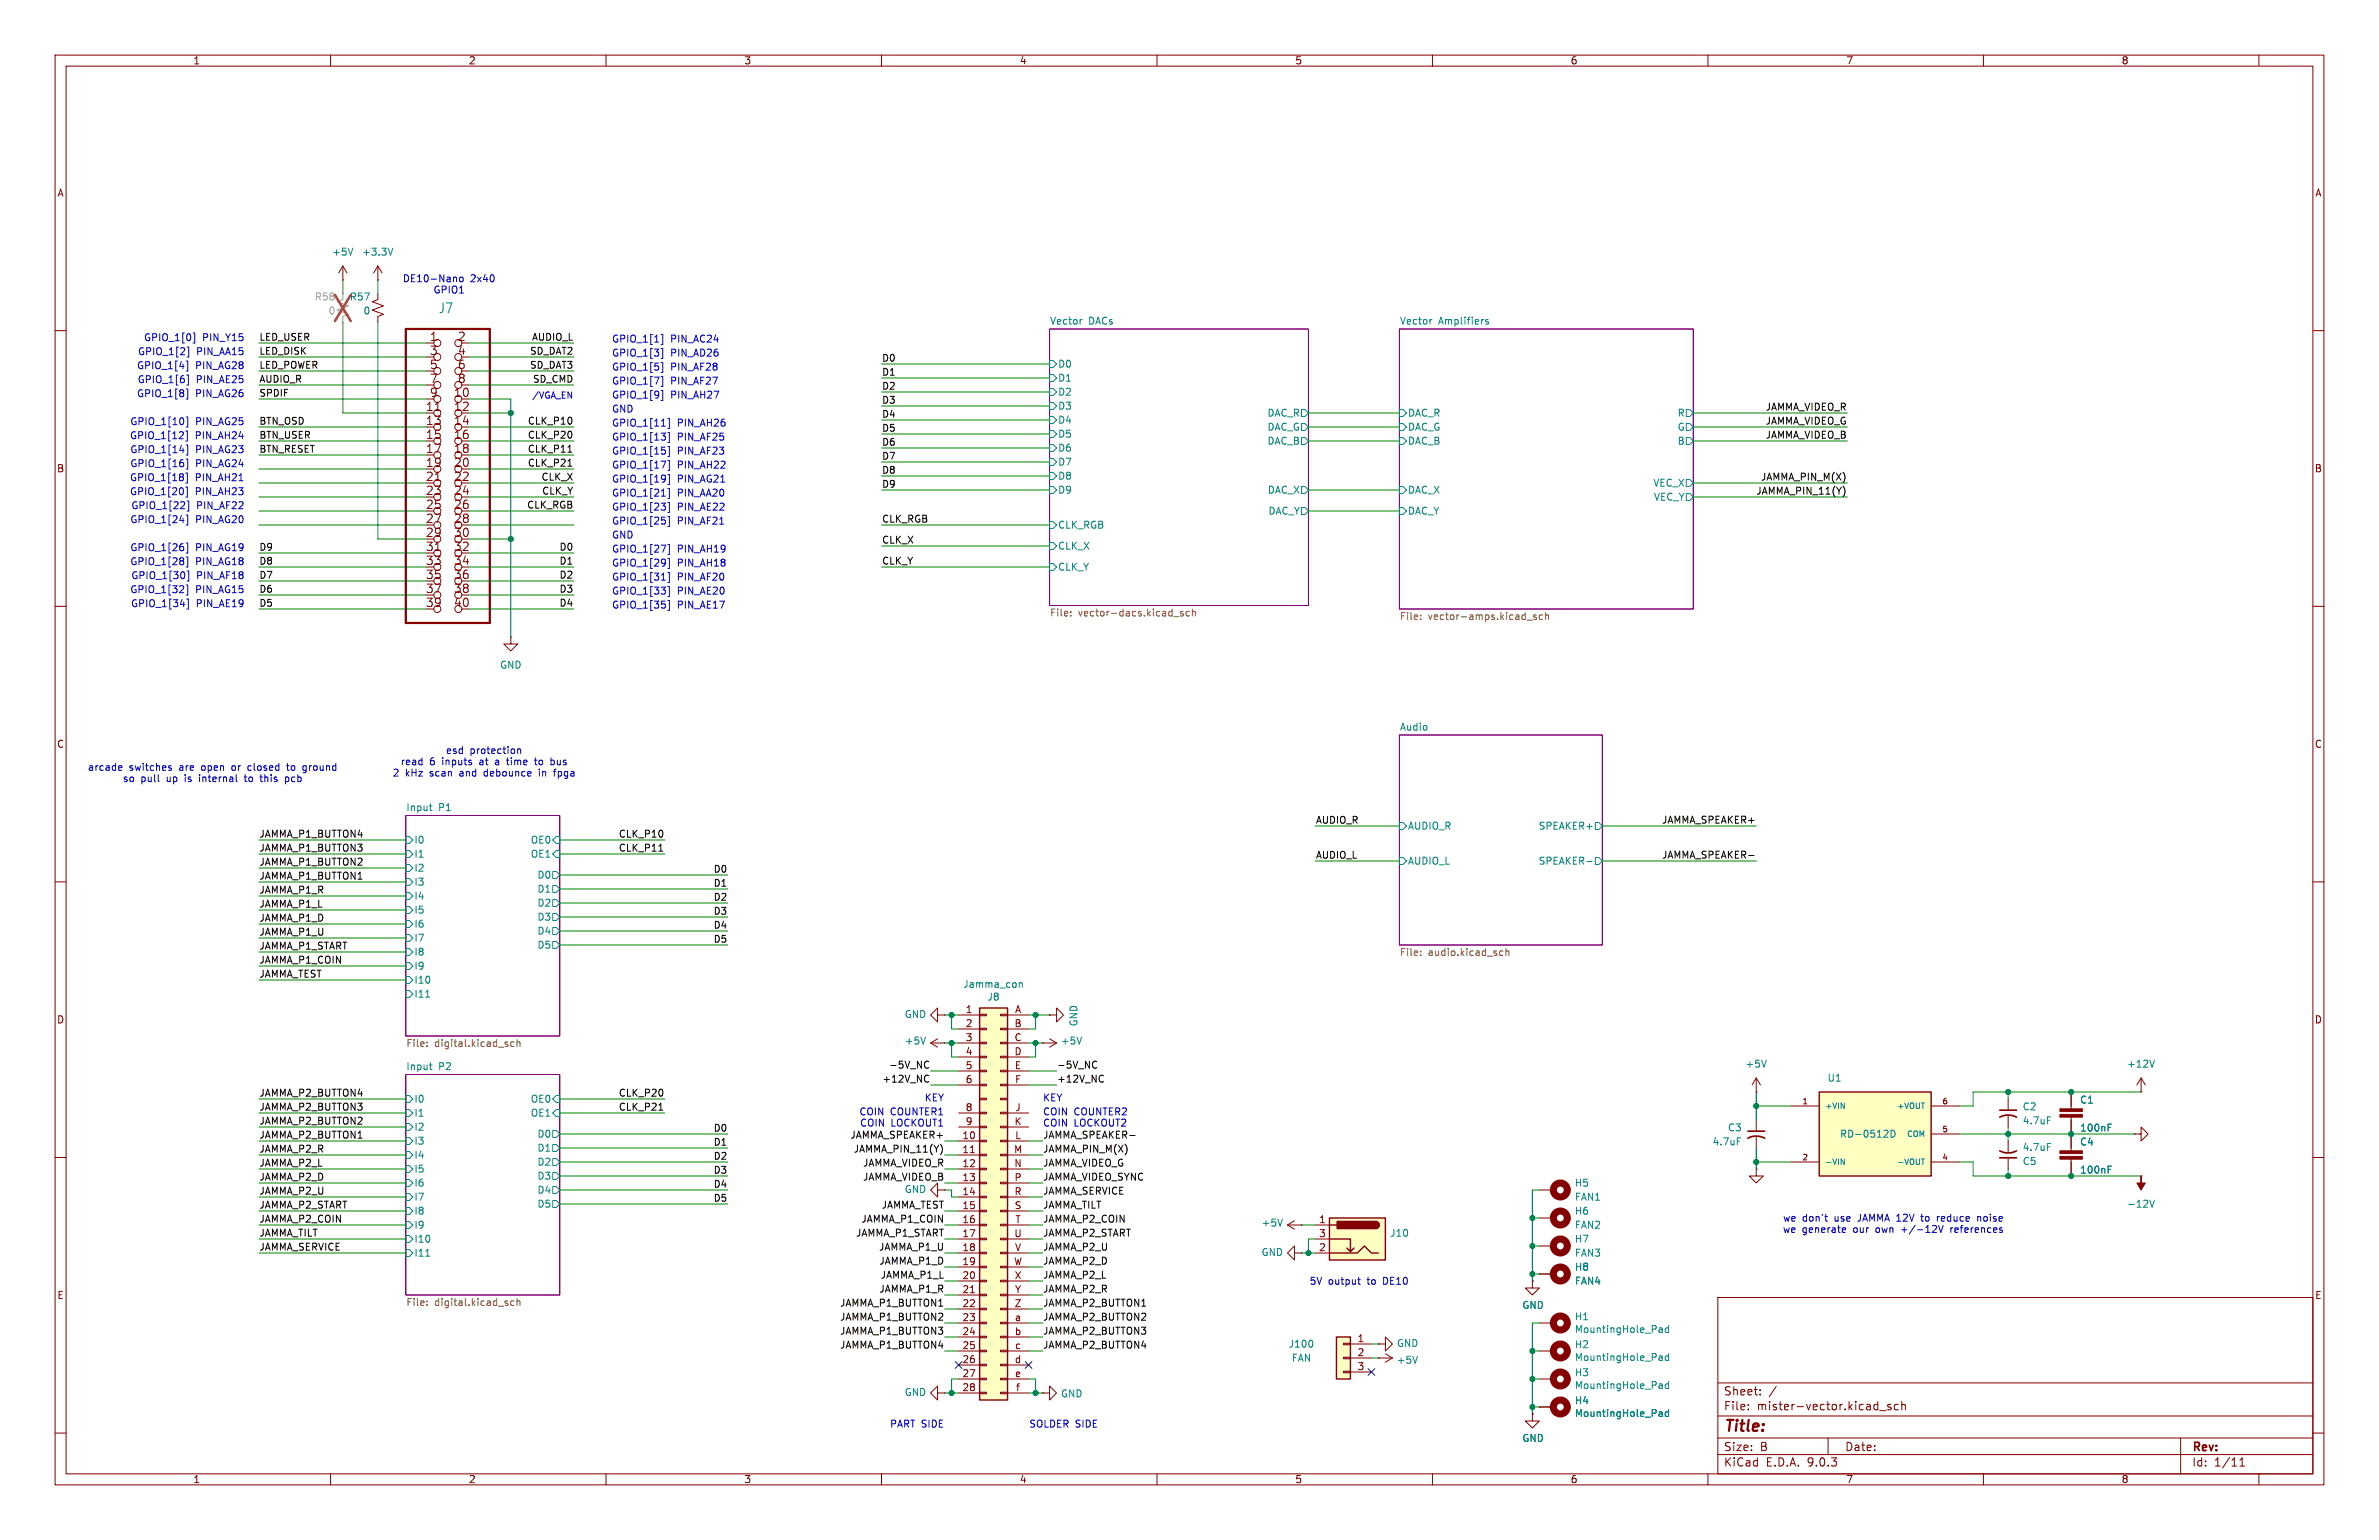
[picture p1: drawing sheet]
<svg xmlns="http://www.w3.org/2000/svg" width="432mm" height="279mm" viewBox="0 0 432 279" stroke-linecap="round" stroke-linejoin="round" font-family="sans-serif">
<defs><g id="words">
<text font-size="2.8" fill="#840000" x="312.8" y="260.3">Title:</text>
<text font-size="2.5" fill="#008484" x="79.6" y="57">J7</text>
<g font-size="2.1" fill="#840000">
<text x="77.9" y="62">1</text>
<text x="77.9" y="64.5">3</text>
<text x="83" y="62">2</text>
<text x="83" y="64.5">4</text>
<text x="77.9" y="67.1">5</text>
<text x="77.9" y="69.6">7</text>
<text x="83" y="67.1">6</text>
<text x="83" y="69.6">8</text>
<text x="77.2" y="74.7">11</text>
<text x="77.2" y="77.2">13</text>
<text x="77.9" y="72.1">9</text>
<text x="82.3" y="72.1">10</text>
<text x="82.3" y="74.7">12</text>
<text x="82.3" y="77.2">14</text>
<text x="77.2" y="79.8">15</text>
<text x="77.2" y="82.3">17</text>
<text x="82.3" y="79.8">16</text>
<text x="82.3" y="82.3">18</text>
<text x="77.2" y="84.8">19</text>
<text x="77.2" y="87.4">21</text>
<text x="77.2" y="89.9">23</text>
<text x="82.3" y="84.8">20</text>
<text x="82.3" y="87.4">22</text>
<text x="82.3" y="89.9">24</text>
<text x="77.2" y="92.5">25</text>
<text x="77.2" y="95">27</text>
<text x="82.3" y="92.5">26</text>
<text x="82.3" y="95">28</text>
<text x="77.2" y="97.5">29</text>
<text x="77.2" y="100.1">31</text>
<text x="82.3" y="97.5">30</text>
<text x="82.3" y="100.1">32</text>
<text x="77.2" y="102.6">33</text>
<text x="77.2" y="105.2">35</text>
<text x="77.2" y="107.7">37</text>
<text x="82.3" y="102.6">34</text>
<text x="82.3" y="105.2">36</text>
<text x="82.3" y="107.7">38</text>
<text x="77.2" y="110.2">39</text>
<text x="82.3" y="110.2">40</text>
<text x="312.8" y="256.1">File:</text>
<text x="312.8" y="253.4">Sheet:</text>
<text x="318.9" y="256.1">mister-vector.kicad_sch</text>
<text x="312.8" y="263.5">Size:</text>
<text x="319.5" y="263.5">B</text>
<text x="334.8" y="263.5">Date:</text>
<text x="397.8" y="263.7">Rev:</text>
<text x="312.8" y="266.3">KiCad</text>
<text x="320.5" y="266.3">E.D.A.</text>
<text x="328.1" y="266.3">9.0.3</text>
<text x="397.8" y="266.3">Id:</text>
<text x="401.9" y="266.3">1/11</text>
</g>
<g font-size="1.8" fill="#840000">
<text x="35" y="11.9">1</text>
<text x="85" y="11.9">2</text>
<text x="135" y="11.9">3</text>
<text x="185" y="11.9">4</text>
<text x="235" y="11.9">5</text>
<text x="285" y="11.9">6</text>
<text x="335" y="11.9">7</text>
<text x="385" y="11.9">8</text>
<text x="10.3" y="35.9">A</text>
<text x="420.1" y="35.9">A</text>
<text x="10.3" y="85.9">B</text>
<text x="420.1" y="85.9">B</text>
<text x="10.3" y="135.9">C</text>
<text x="420.1" y="135.9">C</text>
<text x="10.3" y="185.9">D</text>
<text x="175.2" y="183.9">1</text>
<text x="184.1" y="183.9">A</text>
<text x="420.1" y="185.9">D</text>
<text x="175.2" y="186.4">2</text>
<text x="175.2" y="189">3</text>
<text x="175.2" y="191.5">4</text>
<text x="184" y="186.4">B</text>
<text x="184" y="189">C</text>
<text x="184" y="191.5">D</text>
<text x="175.2" y="194.1">5</text>
<text x="175.2" y="196.6">6</text>
<text x="184.1" y="194.1">E</text>
<text x="184.1" y="196.6">F</text>
<text x="175.2" y="201.7">8</text>
<text x="184.2" y="201.7">J</text>
<text x="174.6" y="206.8">10</text>
<text x="174.6" y="209.3">11</text>
<text x="175.2" y="204.2">9</text>
<text x="184" y="209.3">M</text>
<text x="184" y="204.2">K</text>
<text x="184.2" y="206.8">L</text>
<text x="174.6" y="211.8">12</text>
<text x="174.6" y="214.4">13</text>
<text x="184" y="211.8">N</text>
<text x="184" y="214.4">P</text>
<text x="174.6" y="216.9">14</text>
<text x="174.6" y="219.5">15</text>
<text x="174.6" y="222">16</text>
<text x="184" y="216.9">R</text>
<text x="184.1" y="219.5">S</text>
<text x="184.2" y="222">T</text>
<text x="239.3" y="222">1</text>
<text x="174.6" y="224.5">17</text>
<text x="174.6" y="227.1">18</text>
<text x="184" y="224.5">U</text>
<text x="184.1" y="227.1">V</text>
<text x="239.3" y="224.5">3</text>
<text x="239.3" y="227.1">2</text>
<text x="174.6" y="229.6">19</text>
<text x="174.6" y="232.2">20</text>
<text x="184" y="229.6">W</text>
<text x="184.1" y="232.2">X</text>
<text x="10.3" y="235.9">E</text>
<text x="174.6" y="234.7">21</text>
<text x="174.6" y="237.2">22</text>
<text x="174.6" y="239.8">23</text>
<text x="184.1" y="237.2">Z</text>
<text x="184.1" y="239.8">a</text>
<text x="184.1" y="234.7">Y</text>
<text x="420.1" y="235.9">E</text>
<text x="174.6" y="242.3">24</text>
<text x="174.6" y="244.9">25</text>
<text x="184.1" y="242.3">b</text>
<text x="184.1" y="244.9">c</text>
<text x="246.3" y="243.6">1</text>
<text x="174.6" y="247.4">26</text>
<text x="174.6" y="249.9">27</text>
<text x="184.1" y="247.4">d</text>
<text x="184.1" y="249.9">e</text>
<text x="246.3" y="246.1">2</text>
<text x="246.3" y="248.7">3</text>
<text x="174.6" y="252.5">28</text>
<text x="184.3" y="252.5">f</text>
<text x="35" y="269.3">1</text>
<text x="85" y="269.3">2</text>
<text x="135" y="269.3">3</text>
<text x="185" y="269.3">4</text>
<text x="235" y="269.3">5</text>
<text x="285" y="269.3">6</text>
<text x="335" y="269.3">7</text>
<text x="385" y="269.3">8</text>
</g>
<g font-size="1.8" fill="#008484">
<text x="60.2" y="46.6">+5V</text>
<text x="65.6" y="46.6">+3.3V</text>
<text x="63.4" y="54.7">R57</text>
<text x="65.9" y="57.3">0</text>
<text x="190.5" y="59">Vector</text>
<text x="197.6" y="59">DACs</text>
<text x="254" y="59">Vector</text>
<text x="261.1" y="59">Amplifiers</text>
<text x="192" y="72">D2</text>
<text x="192" y="69.4">D1</text>
<text x="192" y="66.9">D0</text>
<text x="192" y="77.1">D4</text>
<text x="192" y="74.5">D3</text>
<text x="230" y="75.8">DAC_R</text>
<text x="255.5" y="75.8">DAC_R</text>
<text x="304.4" y="75.8">R</text>
<text x="192" y="79.6">D5</text>
<text x="192" y="82.1">D6</text>
<text x="230" y="78.3">DAC_G</text>
<text x="230" y="80.9">DAC_B</text>
<text x="255.5" y="80.9">DAC_B</text>
<text x="255.5" y="78.3">DAC_G</text>
<text x="304.4" y="80.9">B</text>
<text x="304.4" y="78.3">G</text>
<text x="192" y="89.8">D9</text>
<text x="192" y="84.7">D7</text>
<text x="192" y="87.2">D8</text>
<text x="230" y="89.8">DAC_X</text>
<text x="255.5" y="89.8">DAC_X</text>
<text x="300" y="88.5">VEC_X</text>
<text x="230.1" y="93.6">DAC_Y</text>
<text x="255.5" y="93.6">DAC_Y</text>
<text x="300.1" y="91">VEC_Y</text>
<text x="192" y="96.1">CLK_RGB</text>
<text x="192" y="99.9">CLK_X</text>
<text x="192" y="103.7">CLK_Y</text>
<text x="90.7" y="121.5">GND</text>
<text x="254" y="132.6">Audio</text>
<text x="73.7" y="147.2">Input</text>
<text x="79.6" y="147.2">P1</text>
<text x="75.1" y="153.3">I0</text>
<text x="75.1" y="155.8">I1</text>
<text x="96.2" y="155.8">OE1</text>
<text x="96.2" y="153.3">OE0</text>
<text x="255.5" y="150.7">AUDIO_R</text>
<text x="279.2" y="150.7">SPEAKER+</text>
<text x="75.1" y="158.3">I2</text>
<text x="75.1" y="160.9">I3</text>
<text x="97.5" y="159.6">D0</text>
<text x="255.5" y="157.1">AUDIO_L</text>
<text x="279.2" y="157.1">SPEAKER-</text>
<text x="75.1" y="163.4">I4</text>
<text x="75.1" y="166">I5</text>
<text x="97.5" y="167.2">D3</text>
<text x="97.5" y="162.2">D1</text>
<text x="97.5" y="164.7">D2</text>
<text x="75.1" y="168.5">I6</text>
<text x="75.1" y="171">I7</text>
<text x="75.1" y="173.6">I8</text>
<text x="97.5" y="172.3">D5</text>
<text x="97.5" y="169.8">D4</text>
<text x="75.1" y="176.1">I9</text>
<text x="75.1" y="178.7">I10</text>
<text x="174.7" y="179.4">Jamma_con</text>
<text x="75.1" y="181.2">I11</text>
<text x="164.1" y="184.9">GND</text>
<text x="179.1" y="181.7">J8</text>
<text x="164.1" y="189.7">+5V</text>
<text x="192.5" y="189.7">+5V</text>
<text x="195.8" y="186.3" transform="rotate(-90 195.8 186.3)">GND</text>
<text x="73.7" y="194.2">Input</text>
<text x="79.6" y="194.2">P2</text>
<text x="316.7" y="193.9">+5V</text>
<text x="331.6" y="196.4">U1</text>
<text x="386" y="193.9">+12V</text>
<text x="75.1" y="200.3">I0</text>
<text x="75.1" y="202.8">I1</text>
<text x="96.2" y="202.8">OE1</text>
<text x="96.2" y="200.3">OE0</text>
<text x="367" y="201.7">C2</text>
<text x="377.5" y="200.4">C1</text>
<text x="75.1" y="205.3">I2</text>
<text x="75.1" y="207.9">I3</text>
<text x="97.5" y="209.1">D1</text>
<text x="97.5" y="206.6">D0</text>
<text x="310.8" y="208">4.7uF</text>
<text x="313.5" y="205.5">C3</text>
<text x="333.9" y="206.6">RD-0512D</text>
<text x="367" y="204.2">4.7uF</text>
<text x="367" y="209">4.7uF</text>
<text x="377.5" y="205.5">100nF</text>
<text x="377.5" y="208">C4</text>
<text x="75.1" y="210.4">I4</text>
<text x="75.1" y="213">I5</text>
<text x="75.1" y="215.5">I6</text>
<text x="97.5" y="214.2">D3</text>
<text x="97.5" y="211.7">D2</text>
<text x="285.8" y="215.5">H5</text>
<text x="367" y="211.6">C5</text>
<text x="377.5" y="213.1">100nF</text>
<text x="75.1" y="218">I7</text>
<text x="75.1" y="220.6">I8</text>
<text x="97.5" y="219.3">D5</text>
<text x="97.5" y="216.8">D4</text>
<text x="164.1" y="216.6">GND</text>
<text x="285.8" y="218">FAN1</text>
<text x="285.8" y="220.6">H6</text>
<text x="386" y="219.3">-12V</text>
<text x="75.1" y="223.1">I9</text>
<text x="75.1" y="225.7">I10</text>
<text x="228.9" y="222.7">+5V</text>
<text x="252.2" y="224.6">J10</text>
<text x="285.8" y="223.1">FAN2</text>
<text x="285.8" y="225.7">H7</text>
<text x="75.1" y="228.2">I11</text>
<text x="228.9" y="228.1">GND</text>
<text x="285.8" y="228.2">FAN3</text>
<text x="285.8" y="230.7">H8</text>
<text x="285.8" y="233.3">FAN4</text>
<text x="276.2" y="237.7">GND</text>
<text x="285.8" y="239.7">H1</text>
<text x="233.8" y="244.7">J100</text>
<text x="253.5" y="244.6">GND</text>
<text x="285.8" y="244.8">H2</text>
<text x="285.8" y="242">MountingHole_Pad</text>
<text x="234.4" y="247.2">FAN</text>
<text x="253.4" y="247.6">+5V</text>
<text x="285.8" y="247.1">MountingHole_Pad</text>
<text x="285.8" y="249.9">H3</text>
<text x="164.1" y="253.5">GND</text>
<text x="192.5" y="253.7">GND</text>
<text x="285.8" y="252.2">MountingHole_Pad</text>
<text x="285.8" y="255">H4</text>
<text x="285.8" y="257.3">MountingHole_Pad</text>
<text x="276.2" y="261.8">GND</text>
</g>
<g font-size="1.8" fill="#0000c2">
<text x="73" y="51.4">DE10-Nano</text>
<text x="78.6" y="53.5">GPIO1</text>
<text x="85.4" y="51.4">2x40</text>
<text x="25" y="64.5">GPIO_1[2]</text>
<text x="26" y="62">GPIO_1[0]</text>
<text x="35.7" y="64.5">PIN_AA15</text>
<text x="36.8" y="62">PIN_Y15</text>
<text x="111" y="62.2">GPIO_1[1]</text>
<text x="111" y="64.8">GPIO_1[3]</text>
<text x="121.7" y="62.2">PIN_AC24</text>
<text x="121.7" y="64.8">PIN_AD26</text>
<text x="24.8" y="67.1">GPIO_1[4]</text>
<text x="24.9" y="69.6">GPIO_1[6]</text>
<text x="35.5" y="67.1">PIN_AG28</text>
<text x="35.6" y="69.6">PIN_AE25</text>
<text x="111" y="69.9">GPIO_1[7]</text>
<text x="111" y="67.3">GPIO_1[5]</text>
<text x="121.7" y="69.9">PIN_AF27</text>
<text x="121.7" y="67.3">PIN_AF28</text>
<text x="23.6" y="77.2">GPIO_1[10]</text>
<text x="24.8" y="72.1">GPIO_1[8]</text>
<text x="35.5" y="77.2">PIN_AG25</text>
<text x="35.5" y="72.1">PIN_AG26</text>
<text x="111" y="77.5">GPIO_1[11]</text>
<text x="111" y="72.4">GPIO_1[9]</text>
<text x="111" y="74.9">GND</text>
<text x="121.7" y="72.4">PIN_AH27</text>
<text x="122.9" y="77.5">PIN_AH26</text>
<text x="23.5" y="79.8">GPIO_1[12]</text>
<text x="23.6" y="82.3">GPIO_1[14]</text>
<text x="35.4" y="79.8">PIN_AH24</text>
<text x="35.5" y="82.3">PIN_AG23</text>
<text x="111" y="80">GPIO_1[13]</text>
<text x="111" y="82.6">GPIO_1[15]</text>
<text x="122.9" y="80">PIN_AF25</text>
<text x="122.9" y="82.6">PIN_AF23</text>
<text x="23.5" y="89.9">GPIO_1[20]</text>
<text x="23.5" y="87.4">GPIO_1[18]</text>
<text x="23.6" y="84.8">GPIO_1[16]</text>
<text x="35.4" y="89.9">PIN_AH23</text>
<text x="35.4" y="87.4">PIN_AH21</text>
<text x="35.5" y="84.8">PIN_AG24</text>
<text x="111" y="85.1">GPIO_1[17]</text>
<text x="111" y="87.6">GPIO_1[19]</text>
<text x="122.9" y="85.1">PIN_AH22</text>
<text x="122.9" y="87.6">PIN_AG21</text>
<text x="23.6" y="95">GPIO_1[24]</text>
<text x="23.7" y="92.5">GPIO_1[22]</text>
<text x="35.5" y="95">PIN_AG20</text>
<text x="35.7" y="92.5">PIN_AF22</text>
<text x="111" y="95.3">GPIO_1[25]</text>
<text x="111" y="92.7">GPIO_1[23]</text>
<text x="111" y="90.2">GPIO_1[21]</text>
<text x="122.9" y="95.3">PIN_AF21</text>
<text x="122.9" y="92.7">PIN_AE22</text>
<text x="122.9" y="90.2">PIN_AA20</text>
<text x="23.6" y="100.1">GPIO_1[26]</text>
<text x="35.5" y="100.1">PIN_AG19</text>
<text x="111" y="100.3">GPIO_1[27]</text>
<text x="111" y="97.8">GND</text>
<text x="122.9" y="100.3">PIN_AH19</text>
<text x="23.6" y="107.7">GPIO_1[32]</text>
<text x="23.6" y="102.6">GPIO_1[28]</text>
<text x="23.7" y="105.2">GPIO_1[30]</text>
<text x="35.5" y="107.7">PIN_AG15</text>
<text x="35.5" y="102.6">PIN_AG18</text>
<text x="35.7" y="105.2">PIN_AF18</text>
<text x="111" y="105.4">GPIO_1[31]</text>
<text x="111" y="108">GPIO_1[33]</text>
<text x="111" y="102.9">GPIO_1[29]</text>
<text x="122.9" y="105.4">PIN_AF20</text>
<text x="122.9" y="108">PIN_AE20</text>
<text x="122.9" y="102.9">PIN_AH18</text>
<text x="23.7" y="110.2">GPIO_1[34]</text>
<text x="35.6" y="110.2">PIN_AE19</text>
<text x="111" y="110.5">GPIO_1[35]</text>
<text x="122.9" y="110.5">PIN_AE17</text>
<text x="80.9" y="137">esd</text>
<text x="85.3" y="137">protection</text>
<text x="15.9" y="140.1">arcade</text>
<text x="22.2" y="142.1">so</text>
<text x="23.4" y="140.1">switches</text>
<text x="25.6" y="142.1">pull</text>
<text x="30.4" y="142.1">up</text>
<text x="32.7" y="140.1">are</text>
<text x="33.8" y="142.1">is</text>
<text x="36.6" y="142.1">internal</text>
<text x="36.8" y="140.1">open</text>
<text x="42.6" y="140.1">or</text>
<text x="45.1" y="142.1">to</text>
<text x="45.7" y="140.1">closed</text>
<text x="48.2" y="142.1">this</text>
<text x="52.8" y="142.1">pcb</text>
<text x="53" y="140.1">to</text>
<text x="56" y="140.1">ground</text>
<text x="71.2" y="141.1">2</text>
<text x="72.6" y="139">read</text>
<text x="73.6" y="141.1">kHz</text>
<text x="78" y="139">6</text>
<text x="78.1" y="141.1">scan</text>
<text x="80.4" y="139">inputs</text>
<text x="83.7" y="141.1">and</text>
<text x="87.3" y="139">at</text>
<text x="88.3" y="141.1">debounce</text>
<text x="90.4" y="139">a</text>
<text x="92.7" y="139">time</text>
<text x="98" y="139">to</text>
<text x="98.5" y="141.1">in</text>
<text x="101" y="139">bus</text>
<text x="101.4" y="141.1">fpga</text>
<text x="155.9" y="202.4">COIN</text>
<text x="161.6" y="202.4">COUNTER1</text>
<text x="167.7" y="199.9">KEY</text>
<text x="189.2" y="199.9">KEY</text>
<text x="189.2" y="202.4">COIN</text>
<text x="194.9" y="202.4">COUNTER2</text>
<text x="156" y="204.5">COIN</text>
<text x="161.7" y="204.5">LOCKOUT1</text>
<text x="189.2" y="204.5">COIN</text>
<text x="194.9" y="204.5">LOCKOUT2</text>
<text x="323.5" y="221.8">we</text>
<text x="327.1" y="221.8">don't</text>
<text x="333.1" y="221.8">use</text>
<text x="337.5" y="221.8">JAMMA 12V</text>
<text x="349.4" y="221.8">to</text>
<text x="352.5" y="221.8">reduce</text>
<text x="360" y="221.8">noise</text>
<text x="323.5" y="223.9">we</text>
<text x="327.1" y="223.9">generate</text>
<text x="336.5" y="223.9">our</text>
<text x="340.8" y="223.9">own</text>
<text x="345.6" y="223.9">+/-12V</text>
<text x="354.7" y="223.9">references</text>
<text x="237.6" y="233.2">5V</text>
<text x="241.1" y="233.2">output</text>
<text x="248.3" y="233.2">to</text>
<text x="251.3" y="233.2">DE10</text>
<text x="161.4" y="259.1">PART SIDE</text>
<text x="186.7" y="259.1">SOLDER SIDE</text>
</g>
<g font-size="1.8" fill="#a1a1a1">
<text x="57.1" y="54.7">R58</text>
<text x="59.5" y="57.3">0</text>
</g>
<g font-size="1.8">
<text x="95.7" y="77.1">CLK_P10</text>
<text x="320.4" y="74.6">JAMMA_VIDEO_R</text>
<text x="320.4" y="77.1">JAMMA_VIDEO_G</text>
<text x="95.7" y="82.2">CLK_P11</text>
<text x="95.7" y="79.7">CLK_P20</text>
<text x="320.4" y="79.7">JAMMA_VIDEO_B</text>
<text x="95.7" y="84.7">CLK_P21</text>
<text x="98.2" y="87.3">CLK_X</text>
<text x="98.3" y="89.8">CLK_Y</text>
<text x="318.7" y="89.8">JAMMA_PIN_11(Y)</text>
<text x="319.5" y="87.3">JAMMA_PIN_M(X)</text>
<text x="95.6" y="92.4">CLK_RGB</text>
<text x="160" y="94.9">CLK_RGB</text>
<text x="101.5" y="100">D0</text>
<text x="160" y="98.7">CLK_X</text>
<text x="101.5" y="102.5">D1</text>
<text x="101.5" y="107.6">D3</text>
<text x="101.5" y="105.1">D2</text>
<text x="160" y="102.5">CLK_Y</text>
<text x="101.5" y="110.1">D4</text>
<text x="301.6" y="149.5">JAMMA_SPEAKER+</text>
<text x="47" y="152.1">JAMMA_P1_BUTTON4</text>
<text x="47" y="154.6">JAMMA_P1_BUTTON3</text>
<text x="112.2" y="154.6">CLK_P11</text>
<text x="112.2" y="152.1">CLK_P10</text>
<text x="301.6" y="155.9">JAMMA_SPEAKER-</text>
<text x="47" y="157.1">JAMMA_P1_BUTTON2</text>
<text x="47" y="159.7">JAMMA_P1_BUTTON1</text>
<text x="47" y="167.3">JAMMA_P1_D</text>
<text x="47" y="162.2">JAMMA_P1_R</text>
<text x="47" y="164.8">JAMMA_P1_L</text>
<text x="47" y="169.8">JAMMA_P1_U</text>
<text x="47" y="172.4">JAMMA_P1_START</text>
<text x="47" y="174.9">JAMMA_P1_COIN</text>
<text x="47" y="177.5">JAMMA_TEST</text>
<text x="160.1" y="196.5">+12V_NC</text>
<text x="161.3" y="194">-5V_NC</text>
<text x="191.8" y="194">-5V_NC</text>
<text x="191.8" y="196.5">+12V_NC</text>
<text x="47" y="199">JAMMA_P2_BUTTON4</text>
<text x="47" y="201.6">JAMMA_P2_BUTTON3</text>
<text x="112.2" y="201.6">CLK_P21</text>
<text x="112.2" y="199">CLK_P20</text>
<text x="47" y="209.2">JAMMA_P2_R</text>
<text x="47" y="206.7">JAMMA_P2_BUTTON1</text>
<text x="47" y="204.1">JAMMA_P2_BUTTON2</text>
<text x="154.3" y="206.7">JAMMA_SPEAKER+</text>
<text x="154.9" y="209.2">JAMMA_PIN_11(Y)</text>
<text x="189.2" y="206.7">JAMMA_SPEAKER-</text>
<text x="189.2" y="209.2">JAMMA_PIN_M(X)</text>
<text x="47" y="211.7">JAMMA_P2_L</text>
<text x="47" y="214.3">JAMMA_P2_D</text>
<text x="156.6" y="211.7">JAMMA_VIDEO_R</text>
<text x="156.6" y="214.3">JAMMA_VIDEO_B</text>
<text x="189.2" y="214.3">JAMMA_VIDEO_SYNC</text>
<text x="189.2" y="211.7">JAMMA_VIDEO_G</text>
<text x="47" y="216.8">JAMMA_P2_U</text>
<text x="47" y="221.9">JAMMA_P2_COIN</text>
<text x="47" y="219.4">JAMMA_P2_START</text>
<text x="156.2" y="221.9">JAMMA_P1_COIN</text>
<text x="159.9" y="219.4">JAMMA_TEST</text>
<text x="189.2" y="216.8">JAMMA_SERVICE</text>
<text x="189.2" y="221.9">JAMMA_P2_COIN</text>
<text x="189.2" y="219.4">JAMMA_TILT</text>
<text x="47" y="224.4">JAMMA_TILT</text>
<text x="47" y="227">JAMMA_SERVICE</text>
<text x="155.3" y="224.4">JAMMA_P1_START</text>
<text x="159.5" y="227">JAMMA_P1_U</text>
<text x="189.2" y="227">JAMMA_P2_U</text>
<text x="189.2" y="224.4">JAMMA_P2_START</text>
<text x="159.5" y="229.5">JAMMA_P1_D</text>
<text x="159.8" y="232.1">JAMMA_P1_L</text>
<text x="189.2" y="229.5">JAMMA_P2_D</text>
<text x="189.2" y="232.1">JAMMA_P2_L</text>
<text x="152.4" y="239.7">JAMMA_P1_BUTTON2</text>
<text x="152.4" y="237.1">JAMMA_P1_BUTTON1</text>
<text x="159.5" y="234.6">JAMMA_P1_R</text>
<text x="189.2" y="239.7">JAMMA_P2_BUTTON2</text>
<text x="189.2" y="234.6">JAMMA_P2_R</text>
<text x="189.2" y="237.1">JAMMA_P2_BUTTON1</text>
<text x="152.4" y="244.8">JAMMA_P1_BUTTON4</text>
<text x="152.4" y="242.2">JAMMA_P1_BUTTON3</text>
<text x="189.2" y="244.8">JAMMA_P2_BUTTON4</text>
<text x="189.2" y="242.2">JAMMA_P2_BUTTON3</text>
</g>
<g font-size="1.8" fill="#848400">
<text x="190.5" y="112.2">File:</text>
<text x="195.7" y="112.2">vector-dacs.kicad_sch</text>
<text x="254" y="112.8">File:</text>
<text x="259.2" y="112.8">vector-amps.kicad_sch</text>
<text x="254" y="173.8">File:</text>
<text x="259.2" y="173.8">audio.kicad_sch</text>
<text x="73.7" y="190.3">File:</text>
<text x="78.9" y="190.3">digital.kicad_sch</text>
<text x="73.7" y="237.3">File:</text>
<text x="78.9" y="237.3">digital.kicad_sch</text>
</g>
<g font-size="1.7">
<text x="47" y="64.4">LED_DISK</text>
<text x="47" y="61.9">LED_USER</text>
<text x="96.1" y="64.4">SD_DAT2</text>
<text x="96.5" y="61.9">AUDIO_L</text>
<text x="160" y="65.7">D0</text>
<text x="47" y="69.5">AUDIO_R</text>
<text x="47" y="67">LED_POWER</text>
<text x="96.1" y="67">SD_DAT3</text>
<text x="96.6" y="69.5">SD_CMD</text>
<text x="160" y="68.2">D1</text>
<text x="160" y="70.8">D2</text>
<text x="47" y="72">SPDIF</text>
<text x="47" y="77.1">BTN_OSD</text>
<text x="160" y="75.9">D4</text>
<text x="160" y="73.3">D3</text>
<text x="47" y="82.2">BTN_RESET</text>
<text x="47" y="79.7">BTN_USER</text>
<text x="160" y="83.5">D7</text>
<text x="160" y="80.9">D6</text>
<text x="160" y="78.4">D5</text>
<text x="160" y="86">D8</text>
<text x="160" y="88.6">D9</text>
<text x="47" y="100">D9</text>
<text x="47" y="102.5">D8</text>
<text x="47" y="107.6">D6</text>
<text x="47" y="105.1">D7</text>
<text x="47" y="110.1">D5</text>
<text x="238.8" y="149.5">AUDIO_R</text>
<text x="238.8" y="155.9">AUDIO_L</text>
<text x="129.4" y="158.4">D0</text>
<text x="129.4" y="160.9">D1</text>
<text x="129.4" y="163.5">D2</text>
<text x="129.4" y="166">D3</text>
<text x="129.4" y="168.6">D4</text>
<text x="129.4" y="171.1">D5</text>
<text x="129.4" y="207.9">D1</text>
<text x="129.4" y="205.4">D0</text>
<text x="129.4" y="213">D3</text>
<text x="129.4" y="210.5">D2</text>
<text x="129.4" y="215.6">D4</text>
<text x="129.4" y="218.1">D5</text>
</g>
<text font-size="1.6" fill="#0000c2" x="96.5" y="72.4">/VGA_EN</text>
<g font-size="1.4" fill="#840000">
<text x="327" y="200.4">1</text>
<text x="352.4" y="200.4">6</text>
<text x="352.4" y="205.5">5</text>
<text x="327" y="210.6">2</text>
<text x="352.4" y="210.6">4</text>
</g>
<g font-size="1.4" fill="#008484">
<text x="331.2" y="201.4">+VIN</text>
<text x="344.2" y="201.4">+VOUT</text>
<text x="346" y="206.5">COM</text>
<text x="331.2" y="211.6">-VIN</text>
<text x="344.2" y="211.6">-VOUT</text>
</g>
</g></defs>
<g fill="none" stroke="#840000" stroke-width=".18">
<path d="M10 10h411.8v259.4h-411.8zM12 12h407.8v255.4h-407.8zM60 10v2M110 10v2M160 10v2M210 10v2M260 10v2M310 10v2M360 10v2M410 10v2M10 60h2M419.8 60h2"/>
<path d="M10 110h2M419.8 110h2M10 160h2M419.8 160h2M189.2 189.2h.1M189.2 189.2h2.6M190.5 184.2h1.3v1.2l1.2-1.2-1.2-1.3v1.3M190.5 184.2h.1M190.5 188.5l1.3 .7M191.8 189.2l-1.3 .8M10 210h2M419.8 210h2"/>
<path d="M311.8 235.4h108v32h-108zM10 260h2M189.2 252.7h1.3v1.3l1.3-1.3-1.3-1.2v1.2M189.2 252.7h.1M250.2 246.4h.1M250.2 243.8h1.3v-1.2l1.2 1.2-1.2 1.3v-1.3M250.2 243.8h.1M250.2 246.4h2.5M251.5 245.6l1.2 .8M252.7 246.4l-1.2 .7M311.8 256.9h108M311.8 250.9h108"/>
<path d="M317.3 255.6v.2M317.3 254.9v.1M319.5 252.9v.2M319.5 252.2v.1M322.4 251.5l-1.3 1.9M341.2 255.9h1.1M343.2 254.9l-.4-.1-.2 .2 .1 .2 .5 .2v.3h-.6M344.5 254.9l-.4-.1-.3 .3v.4l.2 .2h.5M345.2 254.9l.2-.1 .4 .1v.9M345.2 254.3v1.5M419.8 260h2M60 267.4v2"/>
<path d="M110 267.4v2M160 267.4v2M210 267.4v2M260 267.4v2M310 267.4v2M311.8 263.9h108M311.8 260.9h108M331.8 260.9v3M360 267.4v2M395.8 260.9v6.5M406.5 266h.9M406.5 264.9l.5-.4v1.5"/>
<path d="M410 267.4v2"/>
</g>
<path d="M190.5 59.7h47v50.2h-47zM254 59.7h53.3v50.8h-53.3zM254 133.4h36.8v38.1h-36.8zM73.7 148h27.9v40h-27.9zM73.7 194.9h27.9v40.1h-27.9z" fill="none" stroke="#840084" stroke-width=".18"/>
<g fill="none" stroke="#008484" stroke-width=".18">
<path d="M196.4 58h-.2M259.9 58h-.2M270.1 58h-.3l-.2 .1 .1 .2 .4 .2v.3h-.5M190.5 78.1h.6l.7 .6-.7 .7h-.6zM190.5 70.5h.6l.7 .6-.7 .7h-.6zM190.5 75.6h.6l.7 .6-.7 .6h-.6zM190.5 67.9h.6l.7 .7-.7 .6h-.6zM190.5 73h.6l.7 .7-.7 .6h-.6zM190.5 65.4h.6l.7 .6-.7 .7h-.6zM236.2 76.8h.7l.6 .7-.6 .6h-.7zM236.2 74.3h.7l.6 .6-.6 .7h-.7zM236.2 79.4h.7l.6 .6-.6 .6h-.7z"/>
<path d="M254 79.4h.6l.7 .6-.7 .6h-.6zM254 76.8h.6l.7 .7-.7 .6h-.6zM254 74.3h.6l.7 .6-.7 .7h-.6zM306.1 79.4h.6l.6 .6-.6 .6h-.6zM306.1 76.8h.6l.6 .7-.6 .6h-.6zM306.1 74.3h.6l.6 .6-.6 .7h-.6zM190.5 88.3h.6l.7 .6-.7 .6h-.6zM190.5 83.2h.6l.7 .6-.7 .7h-.6zM190.5 94.6h.6l.7 .7-.7 .6h-.6zM190.5 98.4h.6l.7 .7-.7 .6h-.6zM190.5 85.7h.6l.7 .7-.7 .6h-.6zM190.5 80.6h.6l.7 .7-.7 .6h-.6z"/>
<path d="M236.2 92.1h.7l.6 .6-.6 .6h-.7zM236.2 88.3h.7l.6 .6-.6 .6h-.7zM254 88.3h.6l.7 .6-.7 .6h-.6zM254 92.1h.6l.7 .6-.7 .6h-.6zM306.1 87h.6l.6 .6-.6 .7h-.6zM306.1 89.5h.6l.6 .7-.6 .6h-.6zM190.5 102.2h.6l.7 .7-.7 .6h-.6zM73.7 151.8h.6l.6 .6-.6 .6h-.6zM73.7 154.3h.6l.6 .6-.6 .7h-.6zM73.7 156.8h.6l.6 .7-.6 .6h-.6zM73.7 159.4h.6l.6 .6-.6 .7h-.6zM77.9 146.2h.5"/>
<path d="M78.2 147l.2 .1M100.3 158.1h.7l.6 .7-.6 .6h-.7zM100.3 152.4l.7-.6h.6v1.2h-.6zM101 154.3h.6v1.3h-.6l-.7-.7zM254 155.6h.6l.7 .6-.7 .6h-.6zM254 149.2h.6l.7 .7-.7 .6h-.6zM288 156.3h1M289.6 155.6h.6l.6 .6-.6 .6h-.6zM289.6 149.2h.6l.6 .7-.6 .6h-.6zM73.7 161.9h.6l.6 .7-.6 .6h-.6zM73.7 164.5h.6l.6 .6-.6 .6h-.6zM73.7 167h.6l.6 .6-.6 .7h-.6z"/>
<path d="M73.7 169.5h.6l.6 .7-.6 .6h-.6zM73.7 172.1h.6l.6 .6-.6 .7h-.6zM73.7 174.6h.6l.6 .7-.6 .6h-.6zM73.7 177.2h.6l.6 .6-.6 .6h-.6zM73.7 179.7h.6l.6 .6-.6 .7h-.6zM100.3 165.7h.7l.6 .7-.6 .6h-.7zM100.3 160.7h.7l.6 .6-.6 .6h-.7zM100.3 163.2h.7l.6 .6-.6 .7h-.7zM100.3 170.8h.7l.6 .7-.6 .6h-.7zM100.3 168.3h.7l.6 .6-.6 .6h-.7zM73.7 198.8h.6l.6 .6-.6 .6h-.6zM77.3 180.9h.7"/>
<path d="M77.9 193.2h.5M78.2 194l.2 .1M100.3 199.4l.7-.6h.6v1.2h-.6zM196.3 188.2l-.4 1.2M73.7 201.3h.6l.6 .6-.6 .7h-.6zM73.7 203.8h.6l.6 .7-.6 .6h-.6zM73.7 206.4h.6l.6 .6-.6 .6h-.6zM73.7 208.9h.6l.6 .7-.6 .6h-.6zM73.7 211.5h.6l.6 .6-.6 .6h-.6zM73.7 214h.6l.6 .6-.6 .7h-.6zM73.7 216.5h.6l.6 .7-.6 .6h-.6zM73.7 219.1h.6l.6 .6-.6 .6h-.6z"/>
<path d="M100.3 212.7h.7l.6 .7-.6 .6h-.7zM100.3 207.6h.7l.6 .7-.6 .6h-.7zM100.3 205.1h.7l.6 .6-.6 .7h-.7zM100.3 210.2h.7l.6 .6-.6 .7h-.7zM100.3 217.8h.7l.6 .6-.6 .7h-.7zM100.3 215.3h.7l.6 .6-.6 .6h-.7zM101 201.3h.6v1.3h-.6l-.7-.7zM73.7 221.6h.6l.6 .7-.6 .6h-.6zM73.7 224.2h.6l.6 .6-.6 .6h-.6zM73.7 226.7h.6l.6 .6-.6 .7h-.6zM77.3 227.9h.7M257.3 246.1l-.4 1.2"/>
</g>
<g fill="none" stroke="#848400" stroke-width=".18">
<path d="M194.3 111.6v.2M194.3 111v.1M213 111.9h1M214.7 111l-.3-.1-.2 .2 .1 .2 .4 .1v.3h-.5M215.9 111l-.4-.1-.2 .3 .1 .5h.5M216.4 111l.2-.1 .3 .1 .1 .8M216.4 110.5v1.3M257.8 111.6v.1M257.8 112.3v.1M277.1 112.5h1M278.8 111.6h-.3l-.1 .1v.2l.4 .1v.3h-.4M280 111.6h-.4l-.2 .2 .1 .5h.5"/>
<path d="M280.5 111.7l.2-.1h.3l.1 .8M280.5 111.1v1.3M257.8 173.2v.2M257.8 172.6v.1M272.3 173.3h.5M272.3 172.6h.5M273.3 172.6l.2-.1 .3 .1 .1 .8M273.3 172.1v1.3M77.5 189.1v.1M77.5 189.7v.2M93.3 189.1l-.4-.1-.2 .3 .1 .5h.5M93.8 188.6v1.3"/>
<path d="M93.8 189.1l.2-.1 .3 .1 .1 .8M77.5 236.7v.2M77.5 236.1v.1M93.3 236.1l-.4-.1-.2 .3 .1 .5h.5M93.8 236.1l.2-.1 .3 .1 .1 .8M93.8 235.6v1.3"/>
</g>
<path d="M242.6 242.6h2.5v7.6h-2.5z" fill="#ffffc2"/>
<path d="M242.6 242.6h2.5v7.6h-2.5z" fill="none" stroke="#840000" stroke-width=".25"/>
<g fill="none" stroke="#840000" stroke-width=".18">
<path d="M279.4 215.9h2.5M233.7 222.3l1.2 .7M233.7 222.3h2.5M234.9 227.3v1.3l-1.2-1.3 1.2-1.2v1.2h1.3M234.9 221.5l-1.2 .8M236.2 222.3h.1M236.2 227.3h.1M279.4 221h2.5M243.8 243.7h1.3v.3h-1.3zM243.8 246.3h1.3v.2h-1.3zM243.8 248.8h1.3v.2h-1.3zM245.1 243.8h3.8"/>
<path d="M245.1 246.4h3.8M245.1 248.9h3.8"/>
</g>
<path d="M232.8 221.2l-.5 1.2M238.2 243.3l.1 .3-.1 .7" fill="none" stroke="#008484" stroke-width=".18"/>
<g fill="none" stroke="#840000" stroke-width="1.3">
<circle cx="283.2" cy="215.9" r="1.27"/>
<circle cx="283.2" cy="221" r="1.27"/>
</g>
<path d="M177.8 182.9h5.1v71.1h-5.1z" fill="#ffffc2"/>
<path d="M177.8 182.9h5.1v71.1h-5.1z" fill="none" stroke="#840000" stroke-width=".25"/>
<g fill="none" stroke="#840000" stroke-width=".18">
<path d="M68.6 53.3v1.1l-1 .3 2 .8-2 .8 2 .7-1 .4v1M174 184.2h3.8M174 186.7h3.8M174 189.2h3.8M174 191.8h3.8M174 194.3h3.8M174 196.9h3.8M177.8 184h1.3v.3h-1.3zM177.8 186.6h1.3v.2h-1.3zM177.8 189.1h1.3v.3h-1.3zM177.8 191.6h1.3v.3h-1.3zM177.8 194.2h1.3v.2h-1.3z"/>
<path d="M177.8 196.7h1.3v.3h-1.3zM177.8 199.3h1.3v.2h-1.3zM181.6 184h1.3v.3h-1.3zM181.6 186.6h1.3v.2h-1.3zM181.6 189.1h1.3v.3h-1.3zM181.6 191.6h1.3v.3h-1.3zM181.6 194.2h1.3v.2h-1.3zM181.6 196.7h1.3v.3h-1.3zM181.6 199.3h1.3v.2h-1.3zM182.9 184.2h3.8M182.9 186.7h3.8M182.9 189.2h3.8"/>
<path d="M182.9 191.8h3.8M182.9 194.3h3.8M182.9 196.9h3.8M174 201.9h3.8M174 204.5h3.8M174 207h3.8M174 209.6h3.8M174 212.1h3.8M174 214.6h3.8M174 217.2h3.8M174 219.7h3.8M176.1 209.1h.8"/>
<path d="M177.8 201.8h1.3v.3h-1.3zM177.8 204.3h1.3v.3h-1.3zM177.8 206.9h1.3v.2h-1.3zM177.8 209.4h1.3v.3h-1.3zM177.8 212h1.3v.2h-1.3zM177.8 214.5h1.3v.3h-1.3zM177.8 217h1.3v.3h-1.3zM177.8 219.6h1.3v.2h-1.3zM181.6 201.8h1.3v.3h-1.3zM181.6 204.3h1.3v.3h-1.3zM181.6 206.9h1.3v.2h-1.3zM181.6 209.4h1.3v.3h-1.3z"/>
<path d="M181.6 212h1.3v.2h-1.3zM181.6 214.5h1.3v.3h-1.3zM181.6 217h1.3v.3h-1.3zM181.6 219.6h1.3v.2h-1.3zM182.9 201.9h3.8M182.9 204.5h3.8M182.9 207h3.8M182.9 209.6h3.8M182.9 212.1h3.8M182.9 214.6h3.8M182.9 217.2h3.8M182.9 219.7h3.8"/>
<path d="M174 222.3h3.8M174 224.8h3.8M174 227.3h3.8M174 229.9h3.8M174 232.4h3.8M174 235h3.8M174 237.5h3.8M176.1 234.5h.8M177.8 222.1h1.3v.3h-1.3zM177.8 224.7h1.3v.2h-1.3zM177.8 227.2h1.3v.3h-1.3zM177.8 229.7h1.3v.3h-1.3z"/>
<path d="M177.8 232.3h1.3v.2h-1.3zM177.8 234.8h1.3v.3h-1.3zM177.8 237.4h1.3v.2h-1.3zM177.8 239.9h1.3v.3h-1.3zM181.6 222.1h1.3v.3h-1.3zM181.6 224.7h1.3v.2h-1.3zM181.6 227.2h1.3v.3h-1.3zM181.6 229.7h1.3v.3h-1.3zM181.6 232.3h1.3v.2h-1.3zM181.6 234.8h1.3v.3h-1.3zM181.6 237.4h1.3v.2h-1.3zM181.6 239.9h1.3v.3h-1.3z"/>
<path d="M182.9 222.3h3.8M182.9 224.8h3.8M182.9 227.3h3.8M182.9 229.9h3.8M182.9 232.4h3.8M182.9 235h3.8M182.9 237.5h3.8M174 240h3.8M174 242.6h3.8M174 245.1h3.8M174 247.7h3.8M174 250.2h3.8"/>
<path d="M174 252.7h3.8M177.8 242.4h1.3v.3h-1.3zM177.8 245h1.3v.2h-1.3zM177.8 247.5h1.3v.3h-1.3zM177.8 250.1h1.3v.2h-1.3zM177.8 252.6h1.3v.3h-1.3zM181.6 242.4h1.3v.3h-1.3zM181.6 245h1.3v.2h-1.3zM181.6 247.5h1.3v.3h-1.3zM181.6 250.1h1.3v.2h-1.3zM181.6 252.6h1.3v.3h-1.3zM182.9 240h3.8"/>
<path d="M182.9 242.6h3.8M182.9 245.1h3.8M182.9 247.7h3.8M182.9 250.2h3.8M182.9 252.7h3.8"/>
</g>
<path d="M185 178.3v.8M185 178.4l.2-.1 .3 .1v.7" fill="none" stroke="#008484" stroke-width=".18"/>
<path d="M330.2 198.1h20.3v15.3h-20.3z" fill="#ffffc2"/>
<path d="M330.2 198.1h20.3v15.3h-20.3z" fill="none" stroke="#840000" stroke-width=".25"/>
<g fill="none" stroke="#840000" stroke-width=".18">
<path d="M62.2 50.8h.1M62.2 48.3l-.7 1.2M62.2 48.3l.8 1.2M62.2 48.3v2.5M68.6 50.8h.1M68.6 48.3l-.8 1.2M68.6 48.3l.7 1.2M68.6 48.3v2.5M79 74.5h.9M83.8 62.2h1.3M83.8 64.8h1.3M83.8 67.3h1.3"/>
<path d="M83.8 69.9h1.3M79 87.2h.9M79 99.9h.9M92.7 115.6v1.2h1.3l-1.3 1.3-1.3-1.3h1.3M92.7 115.6h.1M168.9 189.2l1.3 .8M168.9 189.2h2.5M170.2 188.5l-1.3 .7M171.4 189.2h.1M318.8 198.1h.1M318.8 195.6l-.8 1.3M318.8 195.6l.7 1.3"/>
<path d="M318.8 195.6v2.5M364.5 199.4v2M375.9 198.1v3.1M388.6 198.1h.1M388.6 195.6l-.7 1.3M388.6 195.6l.8 1.3M388.6 195.6v2.5M170.2 215.9v1.3l-1.3-1.3 1.3-1.3v1.3h1.2M171.4 215.9h.1M318.8 212.1v1.3h1.2l-1.2 1.2-1.3-1.2h1.3M318.8 212.1h.1M318.8 203.2v2"/>
<path d="M318.8 206.2v2.1M325.1 200.7h5.1M325.1 210.8h5.1M350.5 200.7h5.1M350.5 210.8h5.1M350.5 205.7h5.1M364.5 202.4v2.1M364.5 207v2M364.5 210.1v2M375.9 202.7v6.1M375.9 210.3v3.1M387.3 205.7h1.3v-1.2l1.3 1.2-1.3 1.3v-1.3"/>
<path d="M387.3 205.7h.1M388.6 213.4h.1M278.1 232.4v1.3h1.3l-1.3 1.3-1.2-1.3h1.2M278.1 232.4h.1M279.4 226.1h2.5M279.4 231.1h2.5M170.2 252.7v1.3l-1.3-1.3 1.3-1.2v1.2h1.2M171.4 252.7h.1M278.1 256.5v1.3h1.3l-1.3 1.3-1.2-1.3h1.2M278.1 256.5h.1M279.4 245.1h2.5M279.4 250.2h2.5"/>
<path d="M279.4 255.3h2.5M279.4 240h2.5"/>
<circle cx="79.4" cy="62.2" r=".63"/>
<circle cx="79.4" cy="69.8" r=".63"/>
<circle cx="79.4" cy="74.9" r=".63"/>
<circle cx="79.4" cy="72.4" r=".63"/>
<circle cx="79.4" cy="77.5" r=".63"/>
<circle cx="79.4" cy="64.8" r=".63"/>
<circle cx="79.4" cy="67.3" r=".63"/>
<circle cx="83.2" cy="69.8" r=".63"/>
<circle cx="83.2" cy="64.8" r=".63"/>
<circle cx="83.2" cy="74.9" r=".63"/>
<circle cx="83.2" cy="67.3" r=".63"/>
<circle cx="83.2" cy="62.2" r=".63"/>
<circle cx="83.2" cy="72.4" r=".63"/>
<circle cx="83.2" cy="77.5" r=".63"/>
<circle cx="79.4" cy="97.8" r=".63"/>
<circle cx="79.4" cy="82.5" r=".63"/>
<circle cx="79.4" cy="95.2" r=".63"/>
<circle cx="79.4" cy="85.1" r=".63"/>
<circle cx="79.4" cy="87.6" r=".63"/>
<circle cx="79.4" cy="80" r=".63"/>
<circle cx="79.4" cy="92.7" r=".63"/>
<circle cx="79.4" cy="90.2" r=".63"/>
<circle cx="83.2" cy="87.6" r=".63"/>
<circle cx="83.2" cy="80" r=".63"/>
<circle cx="83.2" cy="92.7" r=".63"/>
<circle cx="83.2" cy="85.1" r=".63"/>
<circle cx="83.2" cy="97.8" r=".63"/>
<circle cx="83.2" cy="90.2" r=".63"/>
<circle cx="83.2" cy="82.5" r=".63"/>
<circle cx="83.2" cy="95.2" r=".63"/>
<circle cx="79.4" cy="110.5" r=".63"/>
<circle cx="79.4" cy="100.3" r=".63"/>
<circle cx="79.4" cy="107.9" r=".63"/>
<circle cx="79.4" cy="102.9" r=".63"/>
<circle cx="79.4" cy="105.4" r=".63"/>
<circle cx="83.2" cy="107.9" r=".63"/>
<circle cx="83.2" cy="100.3" r=".63"/>
<circle cx="83.2" cy="102.9" r=".63"/>
<circle cx="83.2" cy="110.5" r=".63"/>
<circle cx="83.2" cy="105.4" r=".63"/>
</g>
<g fill="none" stroke="#008484" stroke-width=".18">
<path d="M64 45l-.4 1.3M71.3 45l-.4 1.3M168 188.2l-.4 1.2M320.6 192.3l-.4 1.3M391 192.3l-.4 1.3M315.3 206.4h.6M334.2 210.3l.6 1v-1M343.2 205a.64 .64 0 0 1 .8 .7 .64 .64 0 0 1-.8 .6zM348.7 210.3h.6M371.6 202.6h.6M371.6 207.5h.6M382.6 204.5h.5"/>
<path d="M382.6 203.9h.6M382.6 212.2h.5M382.6 211.6h.6M390.2 217.7l.4 1.3 .4-1.3M301.3 240.9h.2l.2 .2v.7M301.3 246h.2l.2 .2v.6M301.3 251.1h.2l.2 .1v.7M301.3 256.1h.2l.2 .2v.7M301.7 246.8h-.4M301.7 246.3h-.4M301.7 251.9h-.4M301.7 251.4h-.4"/>
<path d="M301.7 256.9l-.4 .1M301.7 256.4l-.4 .1M301.7 241.7l-.4 .1M301.7 241.2l-.4 .1M302.9 246h-.4l-.3 .2 .2 .6h.5M302.9 240.5v1.3M302.9 245.6v1.2M302.9 250.6v1.3M302.9 255.7v1.3M302.9 241l-.4-.1-.3 .2 .2 .6h.5M302.9 251.1h-.4l-.3 .2 .2 .6h.5M302.9 256.2l-.4-.1-.3 .3 .2 .5h.5"/>
</g>
<path d="M62.2 53.3v1.1l-1 .3 2 .8-2 .8 2 .7-1 .4v1" fill="none" stroke="#a1a1a1" stroke-width=".18"/>
<path d="M60.8 53.5l2.9 4.7M63.7 53.5l-2.9 4.7" fill="none" stroke="#ff2626" stroke-width=".46"/>
<path d="M317.2 206.5a3.2 3.2 0 0 1 3.1 0M317.2 205.2h3.1M363 202.7a3.2 3.2 0 0 1 3 0M363 208.8a3.2 3.2 0 0 0 3 0M363 201.4h3M363 210.1h3" fill="none" stroke="#840000" stroke-width=".3"/>
<path d="M73.7 59.7h15.2v53.3h-15.2z" fill="none" stroke="#840000" stroke-width=".41"/>
<g fill="none" stroke="#840000" stroke-width="1.3">
<circle cx="283.2" cy="226.1" r="1.27"/>
<circle cx="283.2" cy="231.1" r="1.27"/>
<circle cx="283.2" cy="255.3" r="1.27"/>
<circle cx="283.2" cy="245.1" r="1.27"/>
<circle cx="283.2" cy="250.2" r="1.27"/>
<circle cx="283.2" cy="240" r="1.27"/>
</g>
<g fill="#840000" stroke="#840000" stroke-width=".18">
<path d="M388.6 213.4v1.2h.8l-.8 1.3-.7-1.3h.7z"/>
<path d="M373.9 201.2h4.1v.5h-4.1z"/>
<path d="M373.9 202.2h4.1v.5h-4.1z"/>
<path d="M373.9 208.8h4.1v.5h-4.1z"/>
<path d="M373.9 209.8h4.1v.5h-4.1z"/>
</g>
<path d="M241.3 221h10.2v7.6h-10.2z" fill="#ffffc2"/>
<path d="M241.3 221h10.2v7.6h-10.2zM241.3 227.3h5.1l1.2-1.2 1.3 1.2h1.3M241.3 224.8h3.8v2.3l.6-.7M241.3 222.3h1.3M244.5 226.4l.6 .7M249.7 221.6a.64 .64 0 0 1 .6 .7 .64 .64 0 0 1-.6 .6" fill="none" stroke="#840000" stroke-width=".25"/>
<g fill="#840000" stroke="#840000" stroke-width=".25">
<path d="M249.7 221.6a.64 .64 0 0 1 .6 .7 .64 .64 0 0 1-.6 .6z"/>
<path d="M242.7 221.6h7v1.3h-7z"/>
</g>
<path d="M170.2 184.2v1.2l-1.3-1.2 1.3-1.3v1.3h1.2M171.4 184.2h.1M375.9 198.1v2.6M375.9 203.2v5.1M375.9 210.8v2.6M238.8 222.3h2.5M238.8 224.8h2.5M238.8 227.3h2.5M278.1 232.4h.1M279.4 231.1h2.5M278.1 256.5h.1M279.4 255.3h2.5" fill="none" stroke="#840000" stroke-width=".18"/>
<g fill="none" stroke="#000" stroke-width=".18">
<path d="M103.1 84.6h.7M103.1 82h.7M334.6 88.3a1.49 1.49 0 0 1 0 1.8M119.6 154.4h.7M317.4 155.2h1M168 192.6l.3-.1 .3 .1M168.2 195.1l.4 .1M168.6 196.2l-.4 .1M168.6 193.7l-.3 .1-.3-.1M198.5 192.6l.3-.1 .3 .1M199.1 193.7l-.3 .1-.3-.1M199.9 195.1l.4 .1"/>
<path d="M200.3 196.2l-.4 .1M119.6 201.4h.7M170.7 207.6a1.49 1.49 0 0 1 0 1.9M205.1 206h.9"/>
</g>
<g fill="none" stroke="#008400" stroke-width=".18">
<path d="M62.2 58.4v16.5h15.3M62.2 50.8v2.5M68.6 50.8v2.5M68.6 58.4v39.4h8.9M47 64.8h30.5M47 72.4h30.5M47 67.3h30.5M47 77.5h30.5M47 69.9h30.5M47 62.2h30.5M85.1 74.9h7.6M85.1 64.8h19"/>
<path d="M85.1 72.4h7.6v43.2M85.1 67.3h19M85.1 77.5h19M85.1 69.9h19M85.1 62.2h19M160 78.7h30.5M160 76.2h30.5M160 73.7h30.5M160 71.1h30.5M160 68.6h30.5M160 66h30.5M237.5 74.9h16.5"/>
<path d="M237.5 77.5h16.5M307.3 74.9h28M307.3 77.5h28M47 87.6h30.5M47 95.3h30.5M47 92.7h30.5M47 90.2h30.5M47 85.1h30.5M47 82.6h30.5M47 80h30.5M85.1 87.6h19M85.1 95.3h19"/>
<path d="M85.1 92.7h19M85.1 97.8h7.6M85.1 90.2h19M85.1 85.1h19M85.1 82.6h19M85.1 80h19M160 95.3h30.5M160 88.9h30.5M160 83.8h30.5M160 86.4h30.5M160 81.3h30.5M160 99.1h30.5"/>
<path d="M237.5 92.7h16.5M237.5 80h16.5M237.5 88.9h16.5M307.3 87.6h28M307.3 90.2h28M307.3 80h28M47 100.3h30.5M47 108h30.5M47 102.9h30.5M47 105.4h30.5M47 110.5h30.5M85.1 100.3h19"/>
<path d="M85.1 108h19M85.1 102.9h19M85.1 105.4h19M85.1 110.5h19M160 102.9h30.5M47 152.4h26.7M47 154.9h26.7M47 157.5h26.7M101.6 158.8h30.5M101.6 152.4h19M101.6 154.9h19M238.8 156.2h15.2"/>
<path d="M238.8 149.9h15.2M290.8 156.2h28M290.8 149.9h28M47 167.6h26.7M47 170.2h26.7M47 160h26.7M47 165.1h26.7M47 175.3h26.7M47 172.7h26.7M47 177.8h26.7M47 162.6h26.7M101.6 168.9h30.5"/>
<path d="M101.6 166.4h30.5M101.6 163.8h30.5M101.6 171.5h30.5M101.6 161.3h30.5M47 199.4h26.7M101.6 199.4h19M168.9 194.3h5.1M168.9 196.9h5.1M171.4 189.2h2.6M171.4 184.2h2.6M172.7 184.2v2.5h1.3M172.7 189.2v2.6h1.3"/>
<path d="M186.7 189.2h2.5M186.7 194.3h5.1M186.7 196.9h5.1M186.7 184.2h3.8M188 184.2v2.5h-1.3M188 189.2v2.6h-1.3M318.8 198.1v5.1M364.5 198.1v1.3M388.6 198.1h-30.5v2.6h-2.5M47 201.9h26.7M47 214.6h26.7M47 219.7h26.7"/>
<path d="M47 209.6h26.7M47 217.2h26.7M47 212.1h26.7M47 204.5h26.7M47 207h26.7M101.6 205.7h30.5M101.6 208.3h30.5M101.6 213.4h30.5M101.6 201.9h19M101.6 210.8h30.5M101.6 215.9h30.5M101.6 218.4h30.5"/>
<path d="M171.4 215.9h1.3v1.3h1.3M171.4 214.6h2.6M171.4 219.7h2.6M171.4 209.6h2.6M171.4 212.1h2.6M171.4 207h2.6M186.7 214.6h2.5M186.7 219.7h2.5M186.7 209.6h2.5M186.7 217.2h2.5M186.7 212.1h2.5M186.7 207h2.5"/>
<path d="M279.4 215.9h-1.3v16.5M318.8 210.8h6.3M318.8 200.7h6.3M318.8 208.3v3.8M355.6 205.7h31.7M355.6 210.8h2.5v2.6h30.5M364.5 204.5v2.5M364.5 212.1v1.3M47 224.8h26.7M47 222.3h26.7M47 227.3h26.7M171.4 237.5h2.6"/>
<path d="M171.4 235h2.6M171.4 224.8h2.6M171.4 222.3h2.6M171.4 227.3h2.6M171.4 232.4h2.6M171.4 229.9h2.6M186.7 237.5h2.5M186.7 235h2.5M186.7 224.8h2.5M186.7 222.3h2.5M186.7 227.3h2.5M186.7 232.4h2.5"/>
<path d="M186.7 229.9h2.5M236.2 222.3h2.6M236.2 227.3h2.6M238.8 224.8h-1.3v2.5M278.1 226.1h1.3M278.1 231.1h1.3M278.1 221h1.3M171.4 245.1h2.6M171.4 240h2.6M171.4 242.6h2.6M171.4 252.7h2.6M174 250.2h-1.3v2.5"/>
<path d="M186.7 245.1h2.5M186.7 250.2h1.3v2.5M186.7 240h2.5M186.7 242.6h2.5M186.7 252.7h2.5M248.9 243.8h1.3M248.9 246.4h1.3M278.1 245.1h1.3M278.1 250.2h1.3M278.1 255.3h1.3M279.4 240h-1.3v16.5"/>
</g>
<path d="M173.4 247l1.2 1.3M174.6 247l-1.2 1.3M186.1 247l1.2 1.3M187.3 247l-1.2 1.3M248.3 248.3l1.2 1.2M249.5 248.3l-1.2 1.2" fill="none" stroke="#000084" stroke-width=".18"/>
<g fill="none" stroke="#0000c2" stroke-width=".18">
<path d="M82.8 50.3l.1 .8M83.5 50.3h.3l.3 .2v.4l-.3 .2h-.3l-.1-.2zM33.7 78.2h.3v1.8h-.3M33.8 65.5h.3v1.8h-.3M33.8 70.6h.3v1.8h-.3M33.8 75.7h.3v1.8h-.3M33.9 68h.3v1.9h-.3M33.9 63h.4v1.8h-.4M35 60.4h.3v1.8h-.3M120 68.3h.3v1.8h-.3M120 60.7h.3v1.8h-.3M120 63.2h.3v1.8h-.3"/>
<path d="M120 65.8h.3v1.8h-.3M120 70.8h.3v1.9h-.3M121.2 75.9h.3v1.8h-.3M121.2 78.5h.3v1.8h-.3M33.7 88.4h.3v1.8h-.3M33.7 85.8h.3v1.8h-.3M33.8 80.7h.3v1.9h-.3M33.8 83.3h.3v1.8h-.3M33.8 93.4h.3v1.9h-.3M33.8 98.5h.3v1.8h-.3M33.9 90.9h.4v1.8h-.4M43.4 87.2h.7"/>
<path d="M121.2 98.8h.3v1.8h-.3M121.2 81h.3v1.8h-.3M121.2 83.5h.3v1.9h-.3M121.2 86.1h.3v1.8h-.3M121.2 88.6h.3v1.8h-.3M121.2 91.2h.3v1.8h-.3M121.2 93.7h.3v1.8h-.3M33.8 106.1h.3v1.9h-.3M33.8 101.1h.3v1.8h-.3M33.9 108.7h.3v1.8h-.3M33.9 103.6h.4v1.8h-.4M121.2 101.3h.3v1.8h-.3"/>
<path d="M121.2 103.9h.3v1.8h-.3M121.2 106.4h.3v1.8h-.3M121.2 108.9h.3v1.9h-.3M21.7 138.9l.4 .1v.2l-.6 .1M22.1 139.7l-.4 .1M30.7 139.3l.4 .2v.2l-.4 .1M30.7 139h.4M45.2 138.9l-.2 .3v.3l.2 .3M52 138.9h.5M52.2 138.5v1.1l.3 .2M55 139.6l.2 .2 .4-.1M55.6 139l-.4-.1-.2 .1"/>
<path d="M92.1 137.5v1.2M94 135.9v.8M94 136l.1-.1h.3l.1 .8M97 137.9h.5M97.2 137.5v1.1l.3 .2M97.9 140v.8M100 138l.4-.1 .2 .1M100.4 140h.5M100.6 138.6l-.2 .2-.4-.1M100.7 139.6l-.1 1.2M28.8 141.8h.1M42.9 141.6l.2 .2"/>
<path d="M44.3 141h.5M44.5 140.5l.1 1.3M47.2 141h.4M47.3 140.5v1.1l.3 .2M51.8 141h.4l.2 .1M51.8 141v1.2M52.4 141.7l-.2 .1h-.4M55.5 140.1l-.2 .1-.3-.1M246.4 232.2h.5M246.6 231.7v1.1l.3 .2M331.2 220.7h.5M331.4 221.5l.3 .1"/>
<path d="M334.6 222.8h.3l.1 .3-.6 .1M334.9 223.5l-.3 .1M348.6 220.7h.5M348.8 220.3l.1 1.2M351.4 222.5v.4l-.7 .7h.8M351.6 220.7v.9M351.9 222.3l.4 1.3 .4-1.3M352 220.7l-.4 .3M354.1 222.8v.8M354.3 222.8l-.2 .2M359 220.8l.3-.1 .2 .2M359 220.7v.9"/>
</g>
<path d="M382.6 204.5h.5M382.6 203.9h.6M382.6 212.2h.5M382.6 211.6h.6M301.3 256.1h.2l.2 .2v.7M301.7 256.9l-.4 .1M301.7 256.4l-.4 .1M302.9 256.2l-.4-.1-.3 .3 .2 .5h.5M302.9 255.7v1.3" fill="none" stroke="#008484" stroke-width=".18"/>
<g fill="#008400" stroke="#008400" stroke-width=".18">
<circle cx="364.5" cy="198.1" r=".46"/>
<circle cx="375.9" cy="213.4" r=".46"/>
<circle cx="375.9" cy="198.1" r=".46"/>
<circle cx="364.5" cy="213.4" r=".46"/>
<circle cx="375.9" cy="205.7" r=".46"/>
<circle cx="364.5" cy="205.7" r=".46"/>
<circle cx="278.1" cy="221" r=".46"/>
<circle cx="278.1" cy="255.3" r=".46"/>
<circle cx="278.1" cy="250.2" r=".46"/>
<circle cx="278.1" cy="226.1" r=".46"/>
<circle cx="278.1" cy="231.1" r=".46"/>
<circle cx="278.1" cy="245.1" r=".46"/>
<circle cx="318.8" cy="200.7" r=".46"/>
<circle cx="318.8" cy="210.8" r=".46"/>
<circle cx="92.7" cy="97.8" r=".46"/>
<circle cx="92.7" cy="74.9" r=".46"/>
<circle cx="237.5" cy="227.3" r=".46"/>
<circle cx="188" cy="252.7" r=".46"/>
<circle cx="188" cy="184.2" r=".46"/>
<circle cx="188" cy="189.2" r=".46"/>
<circle cx="172.7" cy="184.2" r=".46"/>
<circle cx="172.7" cy="189.2" r=".46"/>
<circle cx="172.7" cy="252.7" r=".46"/>
</g>
<use href="#words"/>
</svg>
